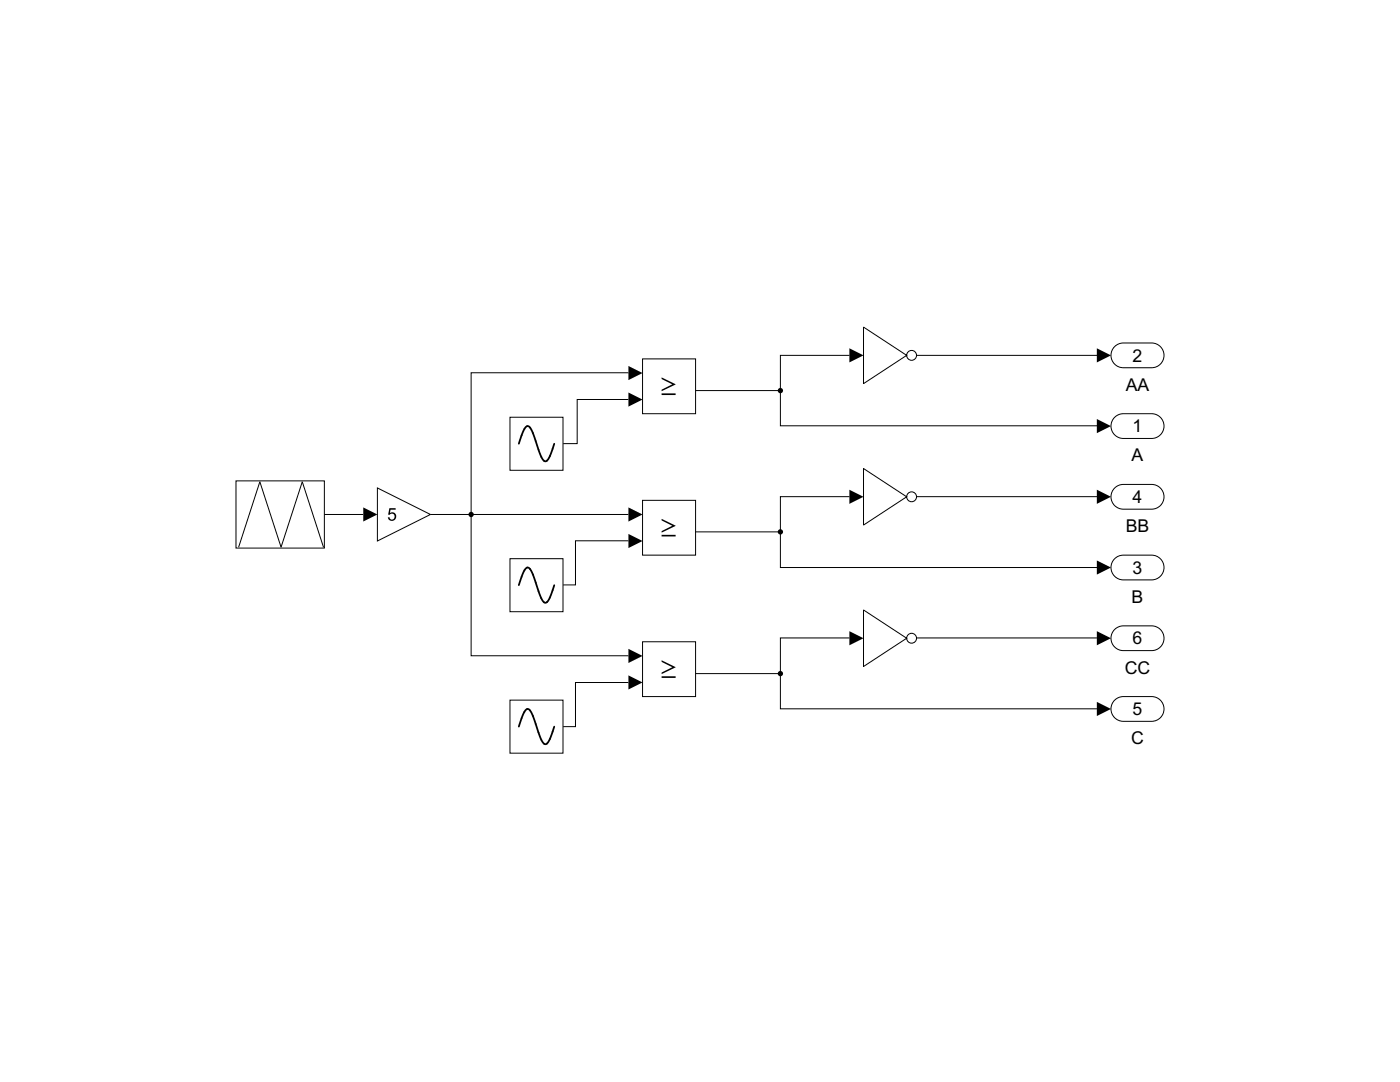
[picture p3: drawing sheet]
<svg xmlns="http://www.w3.org/2000/svg" width="279mm" height="216mm" viewBox="0 0 279 216" stroke-linecap="round" stroke-linejoin="round" font-family="sans-serif">
<defs><g id="words">
<g font-size="3.5">
<text x="224.7" y="78">AA</text>
<text x="226" y="72.1">2</text>
<text x="226" y="86.3">1</text>
<text x="225.8" y="92.1">A</text>
<text x="226" y="100.4">4</text>
<text x="224.7" y="106.2">BB</text>
<text x="226" y="114.5">3</text>
<text x="225.8" y="120.3">B</text>
<text x="226" y="128.6">6</text>
<text x="224.5" y="134.4">CC</text>
<text x="226" y="142.7">5</text>
<text x="225.7" y="148.5">C</text>
</g>
</g></defs>
<path d="M106.9 116.2l1.1 3.1 .4 .7 .4 .3 .4-.2 .4-.6 1-2.7M106.9 116.2l-.9-2.3-.4-.5-.3-.2-.4 .3-.4 .6-1 2.7" fill="none" stroke="#000" stroke-width=".35"/>
<path d="M101.8 111.5h10.6v10.6h-10.6z" fill="none" stroke="#000" stroke-width=".2"/>
<path d="M222.3 125.8a2.46 2.46 0 0 1 1.9-.9h5.6a2.47 2.47 0 0 1 2.5 2.5 2.47 2.47 0 0 1-2.5 2.4h-5.6a2.47 2.47 0 0 1-2.2-1.4 2.47 2.47 0 0 1 .3-2.6z" fill="#fff"/>
<path d="M222.3 125.8a2.46 2.46 0 0 1 1.9-.9h5.6a2.47 2.47 0 0 1 2.5 2.5 2.47 2.47 0 0 1-2.5 2.4h-5.6a2.47 2.47 0 0 1-2.2-1.4 2.47 2.47 0 0 1 .3-2.6z" fill="none" stroke="#000" stroke-width=".2"/>
<path d="M47.1 96h17.6v13.4h-17.6z" fill="#fff"/>
<path d="M47.1 96h17.6v13.4h-17.6zM47.6 109.2l4.3-13.1 4.2 13.1 4.2-13.1 4.3 13.1" fill="none" stroke="#000" stroke-width=".2"/>
<path d="M172.3 121.7l8.6 5.7-8.6 5.6zM180.9 127.4a1 1 0 0 1 2 0 1 1 0 0 1-2 0z" fill="#fff"/>
<g fill="none" stroke="#000" stroke-width=".2">
<path d="M172.3 121.7l8.6 5.7-8.6 5.6z"/>
<circle cx="181.9" cy="127.4" r=".98"/>
</g>
<path d="M128.2 128.1h10.6v10.9h-10.6z" fill="#fff"/>
<path d="M132 131.8v.3l2.2 1-2.2 1.1v.3l2.8-1.3zM132 134.9v.4h2.8v-.4z" fill="#000"/>
<path d="M128.2 128.1h10.6v10.9h-10.6z" fill="none" stroke="#000" stroke-width=".2"/>
<path d="M222.3 83.5a2.46 2.46 0 0 1 1.9-.9h5.6a2.47 2.47 0 0 1 2.5 2.4 2.47 2.47 0 0 1-2.5 2.5h-5.6a2.47 2.47 0 0 1-2.2-1.4 2.47 2.47 0 0 1 .3-2.6z" fill="#fff"/>
<path d="M222.3 83.5a2.46 2.46 0 0 1 1.9-1h5.6a2.47 2.47 0 0 1 2.5 2.5 2.47 2.47 0 0 1-2.5 2.5h-5.6a2.47 2.47 0 0 1-2.2-1.4 2.47 2.47 0 0 1 .3-2.6z" fill="none" stroke="#000" stroke-width=".2"/>
<path d="M75.3 97.4l10.6 5.3-10.6 5.3z" fill="#fff"/>
<path d="M77.7 101.4h1.3v.3h-1l-.2 .7a.84 .84 0 0 1 1.2 .4 .84 .84 0 0 1-.5 1.1 .84 .84 0 0 1-1.1-.7h.3a.55 .55 0 0 0 .7 .4 .55 .55 0 0 0 .4-.6 .55 .55 0 0 0-.6-.5l-.5 .2h-.2z" fill="#000"/>
<path d="M75.3 97.4l10.6 5.3-10.6 5.2z" fill="none" stroke="#000" stroke-width=".2"/>
<path d="M222.3 97.6a2.46 2.46 0 0 1 1.9-.9h5.6a2.47 2.47 0 0 1 2.5 2.4 2.47 2.47 0 0 1-2.5 2.5h-5.6a2.47 2.47 0 0 1-2.2-1.4 2.47 2.47 0 0 1 .3-2.6z" fill="#fff"/>
<path d="M222.3 97.6a2.46 2.46 0 0 1 1.9-.9h5.6a2.47 2.47 0 0 1 2.5 2.4 2.47 2.47 0 0 1-2.5 2.5h-5.6a2.47 2.47 0 0 1-2.2-1.4 2.47 2.47 0 0 1 .3-2.6z" fill="none" stroke="#000" stroke-width=".2"/>
<path d="M172.3 93.5l8.6 5.6-8.6 5.7zM180.9 99.1a1 1 0 0 1 2 0 1 1 0 0 1-2 0z" fill="#fff"/>
<g fill="none" stroke="#000" stroke-width=".2">
<path d="M172.3 93.5l8.6 5.6-8.6 5.7z"/>
<circle cx="181.9" cy="99.1" r=".98"/>
</g>
<path d="M128.2 71.6h10.6v10.9h-10.6z" fill="#fff"/>
<path d="M132 75.3v.3l2.2 1.1-2.2 1.1v.3l2.8-1.4zM132 78.5v.3h2.8v-.3z" fill="#000"/>
<path d="M128.2 71.6h10.6v10.9h-10.6z" fill="none" stroke="#000" stroke-width=".2"/>
<path d="M128.2 99.8h10.6v11h-10.6z" fill="#fff"/>
<path d="M132 103.5v.3l2.2 1.1-2.2 1.1v.3l2.8-1.4zM132 106.7v.3h2.8v-.3z" fill="#000"/>
<path d="M128.2 99.8h10.6v11h-10.6z" fill="none" stroke="#000" stroke-width=".2"/>
<path d="M222.3 139.9a2.46 2.46 0 0 1 1.9-.9h5.6a2.47 2.47 0 0 1 2.5 2.5 2.47 2.47 0 0 1-2.5 2.4h-5.6a2.47 2.47 0 0 1-2.2-1.4 2.47 2.47 0 0 1 .3-2.6z" fill="#fff"/>
<path d="M222.3 139.9a2.46 2.46 0 0 1 1.9-.9h5.6a2.47 2.47 0 0 1 2.5 2.5 2.47 2.47 0 0 1-2.5 2.4h-5.6a2.47 2.47 0 0 1-2.2-1.4 2.47 2.47 0 0 1 .3-2.6z" fill="none" stroke="#000" stroke-width=".2"/>
<path d="M222.3 111.7a2.46 2.46 0 0 1 1.9-.9h5.6a2.47 2.47 0 0 1 2.5 2.4 2.47 2.47 0 0 1-2.5 2.5h-5.6a2.47 2.47 0 0 1-2.2-1.4 2.47 2.47 0 0 1 .3-2.6z" fill="#fff"/>
<path d="M222.3 111.7a2.46 2.46 0 0 1 1.9-.9h5.6a2.47 2.47 0 0 1 2.5 2.4 2.47 2.47 0 0 1-2.5 2.5h-5.6a2.47 2.47 0 0 1-2.2-1.4 2.47 2.47 0 0 1 .3-2.6z" fill="none" stroke="#000" stroke-width=".2"/>
<path d="M101.8 139.7h10.6v10.6h-10.6z" fill="#fff"/>
<path d="M103.5 145l1-2.7 .4-.6 .4-.2 .4 .2 .4 .7 1.7 4.8 .5 .8 .3 .4h.5l.4-.5 1.1-2.9" fill="none" stroke="#000" stroke-width=".35"/>
<path d="M101.8 139.7h10.6v10.6h-10.6z" fill="none" stroke="#000" stroke-width=".2"/>
<path d="M101.8 83.3h10.6v10.5h-10.6z" fill="#fff"/>
<path d="M103.5 88.5l1-2.7 .4-.6 .4-.2 .4 .2 .4 .7 1.7 4.8 .5 .9 .3 .4h.5l.4-.6 1.1-2.9" fill="none" stroke="#000" stroke-width=".35"/>
<path d="M101.8 83.3h10.6v10.5h-10.6z" fill="none" stroke="#000" stroke-width=".2"/>
<path d="M222.3 69.4a2.46 2.46 0 0 1 1.9-1h5.6a2.47 2.47 0 0 1 2.5 2.5 2.47 2.47 0 0 1-2.5 2.5h-5.6a2.47 2.47 0 0 1-2.2-1.4 2.47 2.47 0 0 1 .3-2.6z" fill="#fff"/>
<path d="M222.3 69.4a2.46 2.46 0 0 1 1.9-1h5.6a2.47 2.47 0 0 1 2.5 2.5 2.47 2.47 0 0 1-2.5 2.5h-5.6a2.47 2.47 0 0 1-2.2-1.4 2.47 2.47 0 0 1 .3-2.6z" fill="none" stroke="#000" stroke-width=".2"/>
<path d="M172.3 65.3l8.6 5.6-8.6 5.7zM180.9 70.9a1 1 0 0 1 2 0 1 1 0 0 1-2 0z" fill="#fff"/>
<g fill="none" stroke="#000" stroke-width=".2">
<path d="M125.4 79.7h-10.2v8.8h-2.8M125.4 74.4h-31.4v56.5h31.4M138.8 77.9h16.9M155.7 77.9v7.1h63.3M169.5 70.9h-13.8v7M172.3 65.3l8.6 5.6-8.6 5.7zM182.9 70.9h36.1M169.5 99.1h-13.8v7M182.9 99.1h36.1M64.7 102.7h7.8M85.9 102.7h39.5M125.4 107.9h-10.5v8.8h-2.5"/>
<path d="M138.8 106.1h16.9M155.7 106.1v7.1h63.3M125.4 136.2h-10.5v8.8h-2.5M138.8 134.4h16.9M155.7 134.4v7h63.3M169.5 127.3h-13.8v7.1M182.9 127.3h36.1"/>
<circle cx="181.9" cy="70.9" r=".98"/>
</g>
<g fill="#000">
<path d="M125.4 78.3l2.8 1.4-2.8 1.4zM125.4 73l2.8 1.4-2.8 1.4zM169.5 69.5l2.8 1.4-2.8 1.4zM218.9 69.5l2.8 1.4-2.8 1.4zM169.5 97.7l2.8 1.4-2.8 1.4zM218.9 97.7l2.8 1.4-2.8 1.4zM218.9 83.6l2.8 1.4-2.8 1.4zM72.5 101.2l2.8 1.5-2.8 1.4zM125.4 106.5l2.8 1.5-2.8 1.4zM125.4 101.2l2.8 1.5-2.8 1.4zM218.9 111.8l2.8 1.4-2.8 1.5zM125.4 134.8l2.8 1.4-2.8 1.4z"/>
<path d="M125.4 129.5l2.8 1.4-2.8 1.4zM169.5 125.9l2.8 1.5-2.8 1.4zM218.9 125.9l2.8 1.5-2.8 1.4zM218.9 140.1l2.8 1.4-2.8 1.4z"/>
</g>
<g fill="#000">
<circle cx="155.7" cy="77.9" r=".53"/>
<circle cx="94" cy="102.7" r=".53"/>
<circle cx="155.7" cy="106.1" r=".53"/>
<circle cx="155.7" cy="134.4" r=".53"/>
</g>
<use href="#words"/>
</svg>
